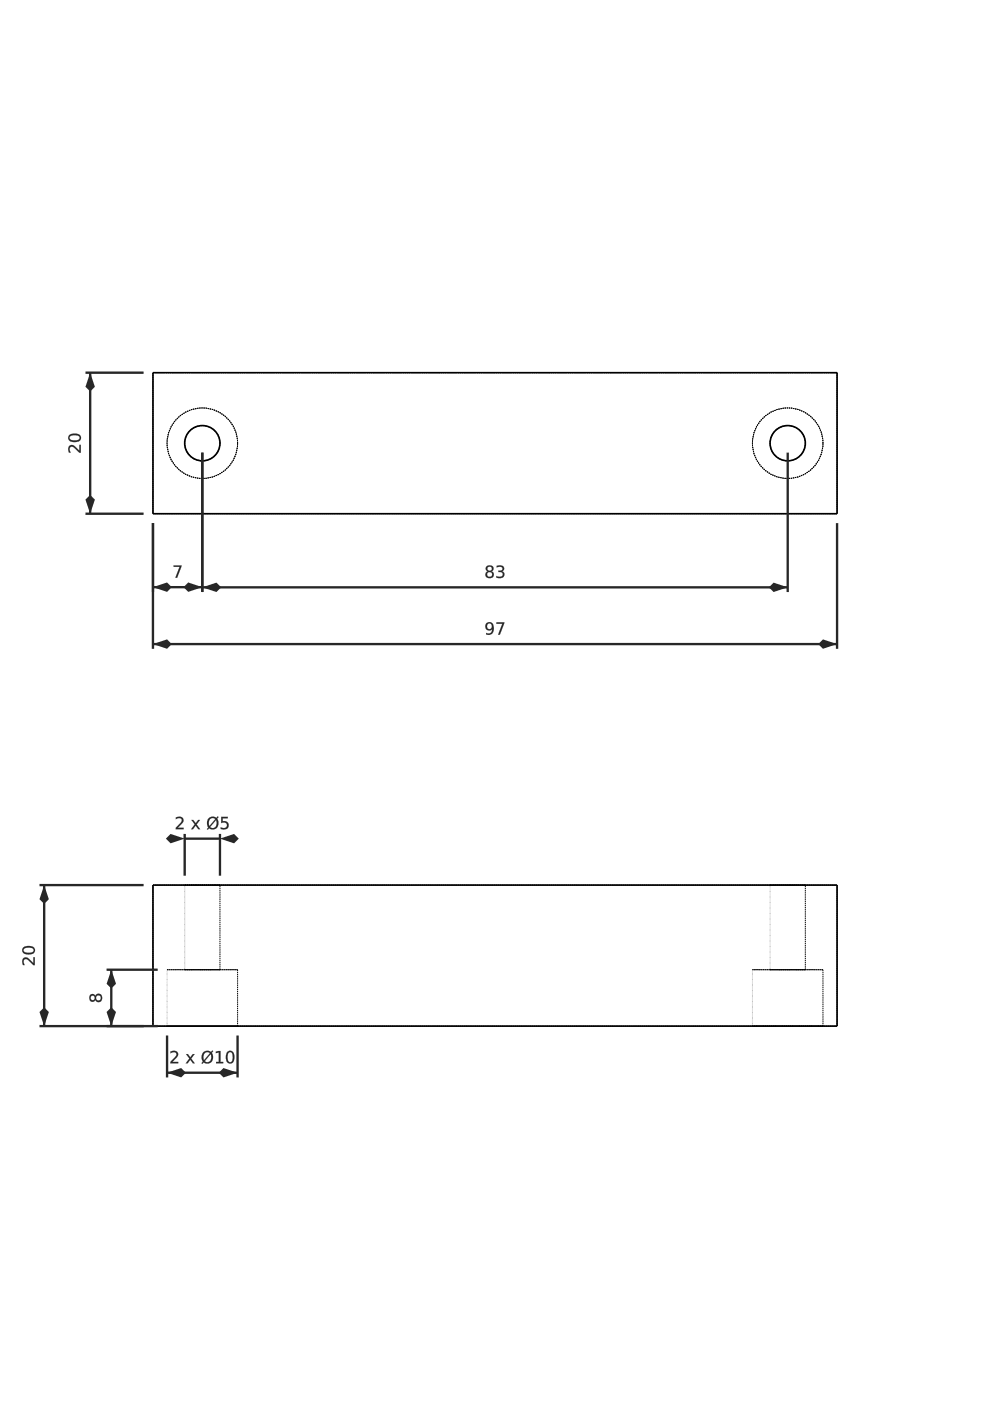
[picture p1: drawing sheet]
<svg xmlns="http://www.w3.org/2000/svg" width="210mm" height="297mm" viewBox="0 0 210 297" stroke-linecap="round" stroke-linejoin="round" font-family="sans-serif">
<g fill="none" stroke="#000" stroke-width=".21" stroke-dasharray=".3 .1" stroke-linecap="butt">
<path d="M32.4 79h145.1M177.5 79v29.9M32.4 108.9v-29.9M177.5 108.9h-145.1M32.4 187.7h145.1M39.2 187.7h7.4M46.6 187.7h-7.4M163.3 187.7h7.4M170.7 187.7h-7.4M32.4 217.6v-29.9M32.4 217.6h145.1M35.4 217.6h15"/>
<path d="M35.4 205.6h15M39.2 205.6h7.4M46.6 205.6h-7.4M46.6 205.6v-17.9M50.4 217.6h-15M50.4 217.6v-12M50.4 205.6h-15M159.5 217.6h15M159.5 205.6h15M163.3 205.6h7.4M170.7 205.6h-7.4M170.7 205.6v-17.9"/>
<path d="M174.5 217.6h-15M174.5 217.6v-12M174.5 205.6h-15M177.5 217.6v-29.9"/>
<circle cx="42.9" cy="94" r="7.5"/>
<circle cx="42.9" cy="94" r="3.7"/>
<circle cx="167" cy="94" r="7.5"/>
<circle cx="167" cy="94" r="3.7"/>
</g>
<path d="M39.2 187.7v17.9M163.3 187.7v17.9M35.4 205.6v12M159.5 205.6v12" fill="none" stroke="#000" stroke-width=".21"/>
<g fill="none" stroke="#000" stroke-width=".35">
<path d="M32.4 79h145.1v29.9h-145.1zM32.4 187.7h145.1v29.9h-145.1z"/>
<circle cx="42.9" cy="94" r="3.7"/>
<circle cx="167" cy="94" r="3.7"/>
</g>
<path d="M42.9 96v29.5M167 96v29.5M42.9 124.5h124.1" fill="none" stroke="#272727" stroke-width=".5"/>
<g fill="#272727">
<path d="M163 124.5l1-1 3 1-3 1z"/>
<path d="M42.9 124.5l3-1 1 1-1 1z"/>
<path d="M103.3 121.8a.53 .53 0 0 0 1 0 .53 .53 0 0 0-1 0zM103.2 120.1a.8 .8 0 0 1 1-.2 .8 .8 0 0 1 .3 1l-.3 .2a.78 .78 0 0 1 .4 1.1 .78 .78 0 0 1-1.1 .4 .72 .72 0 0 1-.6-.7 .72 .72 0 0 1 .6-.8l-.5-.3v-.4zM103.3 120.6a.5 .5 0 0 0 1 0 .5 .5 0 0 0-1 0zM105.3 120a1.07 1.07 0 0 1 1.6 .5l-.1 .4-.4 .2a.77 .77 0 0 1 .5 1 .77 .77 0 0 1-1 .5l-.7-.1v-.4a.77 .77 0 0 0 .9 .2 .77 .77 0 0 0 .5-.7l-.3-.3h-.6v-.3h.3a.43 .43 0 0 0 .5-.4 .43 .43 0 0 0-.5-.4l-.7 .1z"/>
<path d="M103.3 121.8a.51 .51 0 0 0 1 0 .51 .51 0 0 0-1 0zM103.3 121.8a.55 .55 0 0 1 1.1 0 .55 .55 0 0 1-1.1 0zM103.2 120a.82 .82 0 0 1 1-.1 .82 .82 0 0 1 .3 1l-.3 .2a.73 .73 0 0 1 .5 .8 .73 .73 0 0 1-.6 .7 .8 .8 0 0 1-1.1-.4 .8 .8 0 0 1 .5-1.1 .62 .62 0 0 1-.5-.4 .62 .62 0 0 1 .2-.7zM103.2 120.1a.61 .61 0 0 0-.2 .6 .61 .61 0 0 0 .5 .4 .76 .76 0 0 0-.5 1.1 .76 .76 0 0 0 1.1 .3 .71 .71 0 0 0 .6-.7 .71 .71 0 0 0-.6-.7 .68 .68 0 0 0 .5-.9 .68 .68 0 0 0-1-.3zM103.3 120.6a.5 .5 0 0 0 1 0 .5 .5 0 0 0-1 0zM103.3 120.6a.5 .5 0 0 1 1 0 .5 .5 0 0 1-1 0zM105.3 120a1.08 1.08 0 0 1 1.6 .5l-.1 .4-.4 .2a.71 .71 0 0 1 .6 .7 .71 .71 0 0 1-.5 .7l-.6 .1-.7-.1v-.4a.76 .76 0 0 0 .9 .2 .76 .76 0 0 0 .4-.7l-.2-.2-.6-.1v-.3h.3a.41 .41 0 0 0 .5-.4 .41 .41 0 0 0-.5-.4l-.7 .1zM105.3 120v.3a.71 .71 0 0 1 .8-.2 .71 .71 0 0 1 .4 .7l-.3 .2h-.5v.3a.6 .6 0 0 1 .9 .4 .6 .6 0 0 1-.9 .6l-.5-.2v.3a1.01 1.01 0 0 0 1.2 .1 1.01 1.01 0 0 0 .5-1l-.6-.4a.67 .67 0 0 0 .5-.9 .67 .67 0 0 0-.9-.3z"/>
</g>
<path d="M32.4 110.9v26.7M177.5 110.9v26.7M32.4 136.6h145.1" fill="none" stroke="#272727" stroke-width=".5"/>
<g fill="#272727">
<path d="M173.5 136.6l1-1 3 1-3 1z"/>
<path d="M32.4 136.6l3-1 1 1-1 1z"/>
<path d="M103.1 132.1a.99 .99 0 0 1 1.2 0 .99 .99 0 0 1 .4 1.2 1.15 1.15 0 0 1-.4 1.1 1.15 1.15 0 0 1-1.2 .1v-.3a.82 .82 0 0 0 .9 0 .82 .82 0 0 0 .4-.8 .86 .86 0 0 1-1.3 0 .86 .86 0 0 1 0-1.3zM103.2 132.8a.57 .57 0 0 0 1.1 0 .57 .57 0 0 0-1.1 0zM105.2 131.9h1.7l-.9 2.7h-.4l.9-2.4h-1.3z"/>
<path d="M103.1 132.1a1.01 1.01 0 0 1 1.3 0 1.01 1.01 0 0 1 .3 1.2 1.16 1.16 0 0 1-.4 1.1 1.16 1.16 0 0 1-1.3 .1v-.3a.83 .83 0 0 0 .9 0 .83 .83 0 0 0 .4-.8h.1a.88 .88 0 0 1-1.3 0 .88 .88 0 0 1 0-1.3zM103.1 132.2a.84 .84 0 0 0 0 1.2 .84 .84 0 0 0 1.3-.1 .84 .84 0 0 1-.4 .9 .84 .84 0 0 1-.9 0v.3a1.19 1.19 0 0 0 1.3-.2 1.19 1.19 0 0 0 .3-1.4 .91 .91 0 0 0-.5-.9 .91 .91 0 0 0-1.1 .2zM103.2 132.8a.55 .55 0 0 0 1.1 0 .55 .55 0 0 0-1.1 0zM103.2 132.8a.6 .6 0 0 1 1.2 0 .6 .6 0 0 1-1.2 0zM105.2 131.9h1.7l-.9 2.7h-.4l.9-2.4-1.3 .1zM105.2 131.9v.3h1.3l-.9 2.3 .4 .1 .9-2.7z"/>
</g>
<path d="M18.1 79h12.3M19.1 79v29.9M18.1 108.9h12.3" fill="none" stroke="#272727" stroke-width=".5"/>
<g fill="#272727">
<path d="M18.1 105.9l1-1 1 1-1 3z"/>
<path d="M19.1 79l1 3-1 1-1-1z"/>
<path d="M14.7 94.6a1.11 1.11 0 0 1 1.6 .5l.5 .5v-1.3h.3v1.7h-.3l-.5-.6a1.13 1.13 0 0 0-1.4-.6l-.1 .6 .2 .6h-.4l-.1-.8zM14.9 92.5l-.2 .3a1.22 1.22 0 0 0 1.7 .5 .53 .53 0 0 0 .5-.7 .53 .53 0 0 0-.8-.3h-.9zM14.6 92.3a1.81 1.81 0 0 1 2.5 .3 1.03 1.03 0 0 1-1.3 1.1 1 1 0 0 1-1.1-.3 1 1 0 0 1-.1-1.1z"/>
<path d="M14.7 94.6a1.2 1.2 0 0 1 1.6 .5l.5 .5v-1.3h.3v1.7a1.9 1.9 0 0 1-1.3-1 .59 .59 0 0 0-.9-.2 .59 .59 0 0 0 0 1l.1 .2h-.4a1.45 1.45 0 0 1 .1-1.4zM14.7 94.6l-.2 .4v.6l.1 .4h.4a.71 .71 0 0 1-.3-.8 .71 .71 0 0 1 .7-.5l1.4 1.3h.3v-1.7h-.3v1.3l-1.3-1.2h-.5zM14.9 92.5l-.1 .3a1.21 1.21 0 0 0 1.6 .5 .52 .52 0 0 0 .5-.7 .52 .52 0 0 0-.8-.3l-.9 .1zM14.8 92.5a1.78 1.78 0 0 1 2.1 .2v.1a1.24 1.24 0 0 1-1.7 .5l-.4-.3zM14.6 92.3a1.82 1.82 0 0 1 2.6 .3 1.05 1.05 0 0 1-1.4 1.2 1.01 1.01 0 0 1-1.1-.4 1.01 1.01 0 0 1-.1-1.1zM14.6 92.3a.96 .96 0 0 0 .1 1.2 .96 .96 0 0 0 1.1 .2 .98 .98 0 0 0 1.1-.3 .98 .98 0 0 0 .1-1.1 1.96 1.96 0 0 0-2.4 0z"/>
</g>
<path d="M22.6 205.6h10.8M22.6 217.6h10.8M23.6 205.6v12" fill="none" stroke="#272727" stroke-width=".5"/>
<g fill="#272727">
<path d="M22.6 214.6l1-1 1 1-1 3z"/>
<path d="M23.6 205.6l1 3-1 1-1-1z"/>
<path d="M20.4 211.6a.53 .53 0 0 0 1 0 .53 .53 0 0 0-1 0zM19.1 211l.3-.2h.4l.4 .4a.78 .78 0 0 1 1.1-.5 .78 .78 0 0 1 .3 1.1 .73 .73 0 0 1-.6 .7 .73 .73 0 0 1-.8-.6 .7 .7 0 0 1-.9 .4 .7 .7 0 0 1-.3-1zM19.2 211.6a.47 .47 0 0 0 .9 0 .47 .47 0 0 0-.9 0z"/>
<path d="M20.4 211.6a.51 .51 0 0 0 1 0 .51 .51 0 0 0-1 0zM20.3 211.6a.55 .55 0 0 1 1.1 0 .55 .55 0 0 1-1.1 0zM19.1 211a.62 .62 0 0 1 .6-.3 .62 .62 0 0 1 .5 .5 .73 .73 0 0 1 .8-.6 .73 .73 0 0 1 .6 .7 .8 .8 0 0 1-.3 1.1 .8 .8 0 0 1-1.1-.5 .64 .64 0 0 1-.7 .5 .64 .64 0 0 1-.6-.6zM19.1 211a.79 .79 0 0 0-.1 1 .79 .79 0 0 0 1 .3l.2-.4a.76 .76 0 0 0 1 .5 .76 .76 0 0 0 .4-1.1 .71 .71 0 0 0-.7-.6 .71 .71 0 0 0-.7 .6 .61 .61 0 0 0-.4-.5 .61 .61 0 0 0-.7 .2zM19.2 211.6a.46 .46 0 0 0 .9 0 .46 .46 0 0 0-.9 0zM19.2 211.6a.5 .5 0 0 1 1 0 .5 .5 0 0 1-1 0z"/>
</g>
<path d="M8.4 187.7h22M9.4 187.7v29.9M8.4 217.6h22" fill="none" stroke="#272727" stroke-width=".5"/>
<g fill="#272727">
<path d="M8.4 214.6l1-1 1 1-1 3z"/>
<path d="M9.4 187.7l1 2.9-1 1-1-1z"/>
<path d="M4.9 203.2a1.11 1.11 0 0 1 1.7 .5l.5 .5v-1.2h.3v1.6h-.3l-.6-.5a1.13 1.13 0 0 0-1.4-.6l-.1 .5 .2 .6h-.3l-.2-.7zM5.1 201.2l-.1 .3a1.22 1.22 0 0 0 1.7 .5 .53 .53 0 0 0 .4-.7 .53 .53 0 0 0-.7-.4l-.9 .1zM4.9 201a1.81 1.81 0 0 1 2.5 .2 1.03 1.03 0 0 1-1.3 1.2 1 1 0 0 1-1.1-.3 1 1 0 0 1-.1-1.1z"/>
<path d="M4.9 203.2a1.2 1.2 0 0 1 1.7 .5l.5 .5v-1.3h.3v1.7a1.9 1.9 0 0 1-1.4-.9 .59 .59 0 0 0-.9-.2 .59 .59 0 0 0 .1 .9l.1 .2h-.4a1.45 1.45 0 0 1 0-1.4zM4.9 203.2l-.2 .4 .1 .6 .1 .4h.3a.71 .71 0 0 1-.2-.8 .71 .71 0 0 1 .6-.5l1.5 1.3h.3v-1.6h-.3v1.2l-1.3-1.1-.6-.1zM5.1 201.2l-.1 .3a1.21 1.21 0 0 0 1.7 .4 .52 .52 0 0 0 .4-.6 .52 .52 0 0 0-.7-.4l-.9 .1zM5.1 201.1a1.78 1.78 0 0 1 2 .2l.1 .2a1.24 1.24 0 0 1-1.7 .5l-.5-.4zM4.8 201a1.82 1.82 0 0 1 2.6 .2 1.05 1.05 0 0 1-1.3 1.2 1.01 1.01 0 0 1-1.1-.3 1.01 1.01 0 0 1-.2-1.1zM4.9 201a.96 .96 0 0 0 .1 1.1 .96 .96 0 0 0 1.1 .3 .98 .98 0 0 0 1-.3 .98 .98 0 0 0 .2-1.1 1.96 1.96 0 0 0-2.4 0z"/>
</g>
<path d="M35.4 219.5v8.9M50.4 219.5v8.9M35.4 227.4h15" fill="none" stroke="#272727" stroke-width=".5"/>
<g fill="#272727">
<path d="M46.4 227.4l1-1 3 1-3 1z"/>
<path d="M35.4 227.4l3-1 1 1-1 1z"/>
<path d="M36.1 223a.92 .92 0 0 1 1.2-.1 .92 .92 0 0 1 .3 1.1l-1.1 1.2h1.3v.2h-1.7v-.2l.6-.6a1.13 1.13 0 0 0 .6-1.4l-.6-.1-.6 .2zM39.5 223.5h.3l.6 .7 .5-.7h.4l-.8 .9 .8 1h-.4l-.6-.7-.5 .7h-.4l.7-1zM44.7 223.5l-1.3 1.5a.88 .88 0 0 0 1.1 0 .88 .88 0 0 0 .3-1zM43.3 223.4l-.2 .7 .2 .7 1.2-1.5-.5-.2zM43.1 223.2a1.24 1.24 0 0 1 1.6-.1l.3-.4 .2 .2-.3 .3a1.33 1.33 0 0 1 0 1.8 1.33 1.33 0 0 1-1.7 .2l-.3 .4-.2-.2 .3-.3a1.65 1.65 0 0 1 .1-1.9zM45.8 223l.9-.2v2.4h.6v.2h-1.5v-.2h.6v-2l-.6 .1zM48.5 223.2a1.78 1.78 0 0 0 .1 2h.2a1.22 1.22 0 0 0 .5-1.7l-.3-.4zM48.3 222.9a.97 .97 0 0 1 1.1 .1 .97 .97 0 0 1 .3 1.1 1 1 0 0 1-.3 1.1 1 1 0 0 1-1.1 .1 1.97 1.97 0 0 1 0-2.4z"/>
<path d="M36.1 222.9a.98 .98 0 0 1 1.1-.1 .98 .98 0 0 1 .5 1l-1.2 1.4 1.3-.1v.4l-1.7-.1a1.9 1.9 0 0 1 1-1.3 .59 .59 0 0 0 .2-.9 .59 .59 0 0 0-.9 0l-.3 .1zM36.1 223v.3a.71 .71 0 0 1 .8-.2 .71 .71 0 0 1 .5 .6l-1.3 1.5v.2h1.7v-.2h-1.3l1-1a.85 .85 0 0 0 0-1.2 .85 .85 0 0 0-1.1-.1zM39.4 223.5h.4l.6 .7 .5-.7h.4l-.8 .9 .8 1.1h-.4l-.6-.8-.5 .8h-.4l.7-1.1zM39.5 223.5l.7 .9-.8 1h.4l.5-.8 .6 .8h.4l-.8-1 .8-.9h-.4l-.5 .7-.6-.7zM44.6 223.5l-1.2 1.5a.88 .88 0 0 0 1.1 0 .88 .88 0 0 0 .3-1zM44.7 223.5a1.13 1.13 0 0 1-.9 1.7l-.4-.2zM43.4 223.4a1.61 1.61 0 0 0-.1 1.4l1.2-1.5a.81 .81 0 0 0-1.1 .1zM43.3 223.3a.78 .78 0 0 1 1.2 0l-1.2 1.5a1.51 1.51 0 0 1 0-1.5zM43.1 223.1a1.26 1.26 0 0 1 1.6-.1l.3-.3 .2 .2-.3 .3a1.34 1.34 0 0 1 0 1.8 1.34 1.34 0 0 1-1.7 .2l-.3 .4-.2-.2 .3-.3a1.67 1.67 0 0 1 .1-2zM43.1 223.2a1.67 1.67 0 0 0-.1 1.9l-.3 .3 .2 .2 .3-.4a1.33 1.33 0 0 0 1.7-.2 1.33 1.33 0 0 0 0-1.8l.3-.3-.2-.2-.3 .4a1.26 1.26 0 0 0-1.6 .1zM45.7 222.9l1.1-.1-.1 2.4 .6-.1v.4h-1.5v-.4l.6 .1v-2l-.7 .1zM45.8 223v.3l.6-.2v2.1h-.6v.2h1.5v-.2h-.6v-2.4zM48.5 223.2a1.77 1.77 0 0 0 .1 2h.2a1.21 1.21 0 0 0 .5-1.7l-.3-.4zM48.5 223.2l.3-.2a1.23 1.23 0 0 1 .5 1.7 .55 .55 0 0 1-.7 .5 .55 .55 0 0 1-.4-.7l.1-1zM48.3 222.9a.99 .99 0 0 1 1.1 .1 .99 .99 0 0 1 .3 1.1 1.01 1.01 0 0 1-.3 1.1 1.01 1.01 0 0 1-1.1 .2 1.98 1.98 0 0 1 0-2.5zM48.3 223a1.79 1.79 0 0 0 .2 2.4 1.01 1.01 0 0 0 1.2-1.3 .98 .98 0 0 0-.3-1 .98 .98 0 0 0-1.1-.1z"/>
</g>
<path d="M39.2 176.8v8.9M39.2 177.8h7.4M46.6 176.8v8.9" fill="none" stroke="#272727" stroke-width=".5"/>
<g fill="#272727">
<path d="M46.6 177.8l3-1 1 1-1 1z"/>
<path d="M35.2 177.8l1-1 3 1-3 1z"/>
<path d="M37.3 173.3a.92 .92 0 0 1 1.2-.1 .92 .92 0 0 1 .3 1.2l-1.1 1.1h1.2v.3h-1.6v-.3l.5-.5a1.13 1.13 0 0 0 .6-1.4l-.5-.1-.6 .2zM40.6 173.9h.4l.5 .6 .5-.6h.4l-.7 .9 .7 1h-.3l-.6-.8-.6 .8h-.4l.8-1zM45.8 173.9l-1.3 1.4a.88 .88 0 0 0 1.2 .1 .88 .88 0 0 0 .2-1.1zM44.5 173.7l-.2 .8 .1 .7 1.3-1.5-.6-.3zM44.2 173.5a1.24 1.24 0 0 1 1.7-.1l.3-.3 .1 .1-.3 .4a1.33 1.33 0 0 1 .1 1.8 1.33 1.33 0 0 1-1.8 .2l-.3 .3-.1-.1 .3-.4a1.65 1.65 0 0 1 0-1.9zM46.9 173.2h1.4v.3h-1.1v.6a.93 .93 0 0 1 1.3 .9 .93 .93 0 0 1-1.4 .8h-.3v-.4a.74 .74 0 0 0 .9 .2 .74 .74 0 0 0 .3-.9 .93 .93 0 0 0-1.1-.2z"/>
<path d="M37.3 173.3a.98 .98 0 0 1 1.1-.1 .98 .98 0 0 1 .5 1l-1.2 1.3h1.2v.3h-1.7a1.9 1.9 0 0 1 1-1.3 .59 .59 0 0 0 .2-.9 .59 .59 0 0 0-.9 0l-.2 .1zM37.3 173.3v.4a.71 .71 0 0 1 .7-.3 .71 .71 0 0 1 .6 .7l-1.3 1.4v.3h1.6v-.3h-1.3l1-1a.85 .85 0 0 0 .1-1.2 .85 .85 0 0 0-1.2 0zM40.6 173.8h.4l.5 .7 .5-.7h.4l-.7 1 .8 1h-.5l-.5-.8-.6 .8h-.4l.8-1zM40.6 173.9l.7 .9-.8 1h.4l.6-.8 .6 .8h.3l-.7-1 .7-.9h-.4l-.5 .7-.5-.7zM45.8 173.9l-1.3 1.4a.88 .88 0 0 0 1.1 .1 .88 .88 0 0 0 .3-1.1zM45.8 173.8a1.13 1.13 0 0 1-.9 1.8l-.4-.3zM44.5 173.7a1.61 1.61 0 0 0-.1 1.5l1.3-1.5a.81 .81 0 0 0-1.2 0zM44.5 173.7a.78 .78 0 0 1 1.2 0l-1.3 1.5a1.51 1.51 0 0 1 .1-1.5zM44.2 173.5a1.26 1.26 0 0 1 1.7-.1l.3-.3 .2 .1-.4 .4a1.34 1.34 0 0 1 .1 1.7 1.34 1.34 0 0 1-1.8 .3l-.2 .4-.3-.2 .4-.4a1.67 1.67 0 0 1 0-1.9zM44.2 173.5a1.67 1.67 0 0 0 0 1.9l-.3 .4 .1 .1 .3-.3a1.33 1.33 0 0 0 1.8-.3 1.33 1.33 0 0 0-.1-1.7l.3-.4-.1-.1-.3 .3a1.26 1.26 0 0 0-1.7 .1zM46.9 173.2h1.4v.3h-1.1v.6a.95 .95 0 0 1 1.3 1 .95 .95 0 0 1-1.4 .8l-.3-.1v-.4a.74 .74 0 0 0 .9 .1 .74 .74 0 0 0 .3-.8 .92 .92 0 0 0-1.1-.2zM46.9 173.2v1.3a.71 .71 0 0 1 1-.1 .71 .71 0 0 1 .1 1.1 .71 .71 0 0 1-1.1 0l-.1-.1v.3a1.01 1.01 0 0 0 1.3 0 1.01 1.01 0 0 0 .1-1.4l-.4-.2-.6 .1v-.7h1.1v-.3z"/>
</g>
<path d="M42.9 96v29.5M32.4 110.9v14.6M32.4 124.5h10.5" fill="none" stroke="#272727" stroke-width=".5"/>
<g fill="#272727">
<path d="M32.4 124.5l3-1 1 1-1 1z"/>
<path d="M38.9 124.5l1-1 3 1-3 1z"/>
<path d="M36.8 119.9h1.7l-.9 2.6h-.4l.9-2.3h-1.3z"/>
<path d="M36.8 119.9h1.7l-.9 2.6h-.4l.9-2.3h-1.3zM36.8 119.9v.3h1.3l-.9 2.3h.4l.9-2.6z"/>
</g>
</svg>
